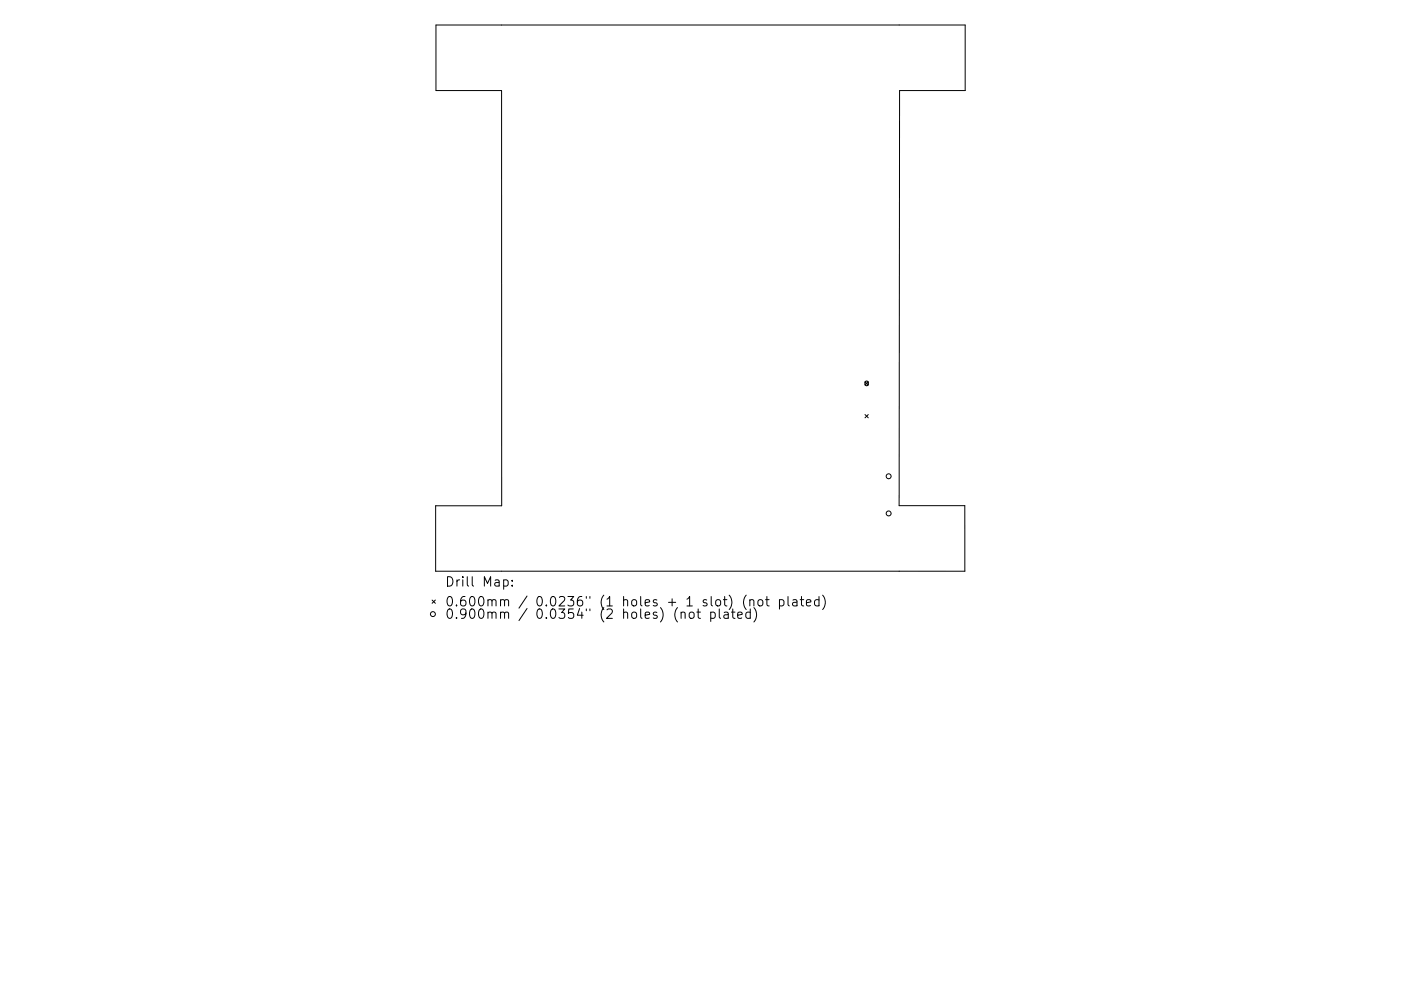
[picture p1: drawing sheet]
<svg xmlns="http://www.w3.org/2000/svg" width="297mm" height="210mm" viewBox="0 0 297 210" stroke-linecap="round" stroke-linejoin="round" font-family="sans-serif">
<defs><g id="words">
<g font-size="2.8">
<text x="94.3" y="124.5">Drill Map:</text>
<text x="94.3" y="128.7">0.600mm / 0.0236&quot; (1 holes + 1 slot) (not plated)</text>
<text x="94.3" y="131.3">0.900mm / 0.0354&quot; (2 holes) (not plated)</text>
</g>
</g></defs>
<g fill="none" stroke="#000" stroke-width=".21">
<path d="M92.4 5.3h112.2v13.9h-13.9l-.1 88.1h14v13.9h-112.2v-13.9h14l-.1-88.1h-13.9zM183.4 81l.7 .7M183.4 88l.7 .6M184.1 81l-.7 .7M184.1 88l-.7 .6M91.6 127.3l.7 .7M92.3 127.3l-.7 .7M106.8 123.1l.6-.1 .3 .4v.6l-.2 .3h-.7M108.6 124.2v.2M108.6 123.1v.2M144.4 130.1a.5 .5 0 0 1 .9 0v1.1M146.2 130.1a.54 .54 0 0 1 .6-.2 .54 .54 0 0 1 .4 .3v.6a.54 .54 0 0 1-.6 .4 .54 .54 0 0 1-.5-.4z"/>
<path d="M148 129.2v1.7l.1 .2 .4 .1M150.7 130l.6-.1 .3 .3v.6l-.1 .3h-.8M150.7 129.9v2M152.5 129.2v1.7l.3 .3M153.6 130h.7l.1 1.2M154.4 130.3l-.7 .1a.39 .39 0 0 0-.3 .4 .39 .39 0 0 0 .3 .4l.7-.1M154.6 126.3a2.29 2.29 0 0 1 0 3M155.1 129.9h.7M155.4 129.2v1.7l.1 .2 .3 .1M156.4 130.5l1-.2-.1-.3-.6-.1-.3 .2 .1 1h.8M158.2 126.3a2.29 2.29 0 0 0 0 3M159 127.4l.3-.2 .4 .1 .1 1.3"/>
<path d="M159 127.2v1.4M159.1 130l-.6-.1-.4 .3v.6l.2 .3h.8M159.1 129.2v2M159.8 128.9a2.29 2.29 0 0 1 0 3.1M160.8 127.4l.3-.2a.54 .54 0 0 1 .6 .4v.6a.54 .54 0 0 1-.5 .4 .54 .54 0 0 1-.5-.4zM162.3 127.2h.8M162.6 126.6v1.7l.1 .2 .4 .1M165.3 127.3l.5-.1 .4 .4v.6l-.2 .3h-.7M165.3 127.2v2M167.1 126.6v1.7l.3 .3M168.1 127.3h.8l.1 1.3M169 127.7l-.7 .1a.39 .39 0 0 0-.3 .4 .39 .39 0 0 0 .3 .4l.7-.1"/>
<path d="M169.6 127.2h.8M169.9 126.6v1.7l.1 .2 .4 .1M171 127.9l.9-.2-.1-.4-.5-.1-.3 .3 .1 1h.7M173.6 127.3l-.5-.1-.4 .4v.6l.2 .3h.7M173.6 126.6v2M174.4 126.3a2.29 2.29 0 0 1 0 3"/>
<circle cx="188.4" cy="101" r=".52"/>
<circle cx="188.4" cy="108.9" r=".52"/>
<circle cx="91.8" cy="130.3" r=".52"/>
</g>
<path d="M183.5 81l.3-.1 .3 .2v.4l-.2 .3-.5-.2z" fill="none" stroke="#000" stroke-width=".23"/>
<use href="#words"/>
</svg>
